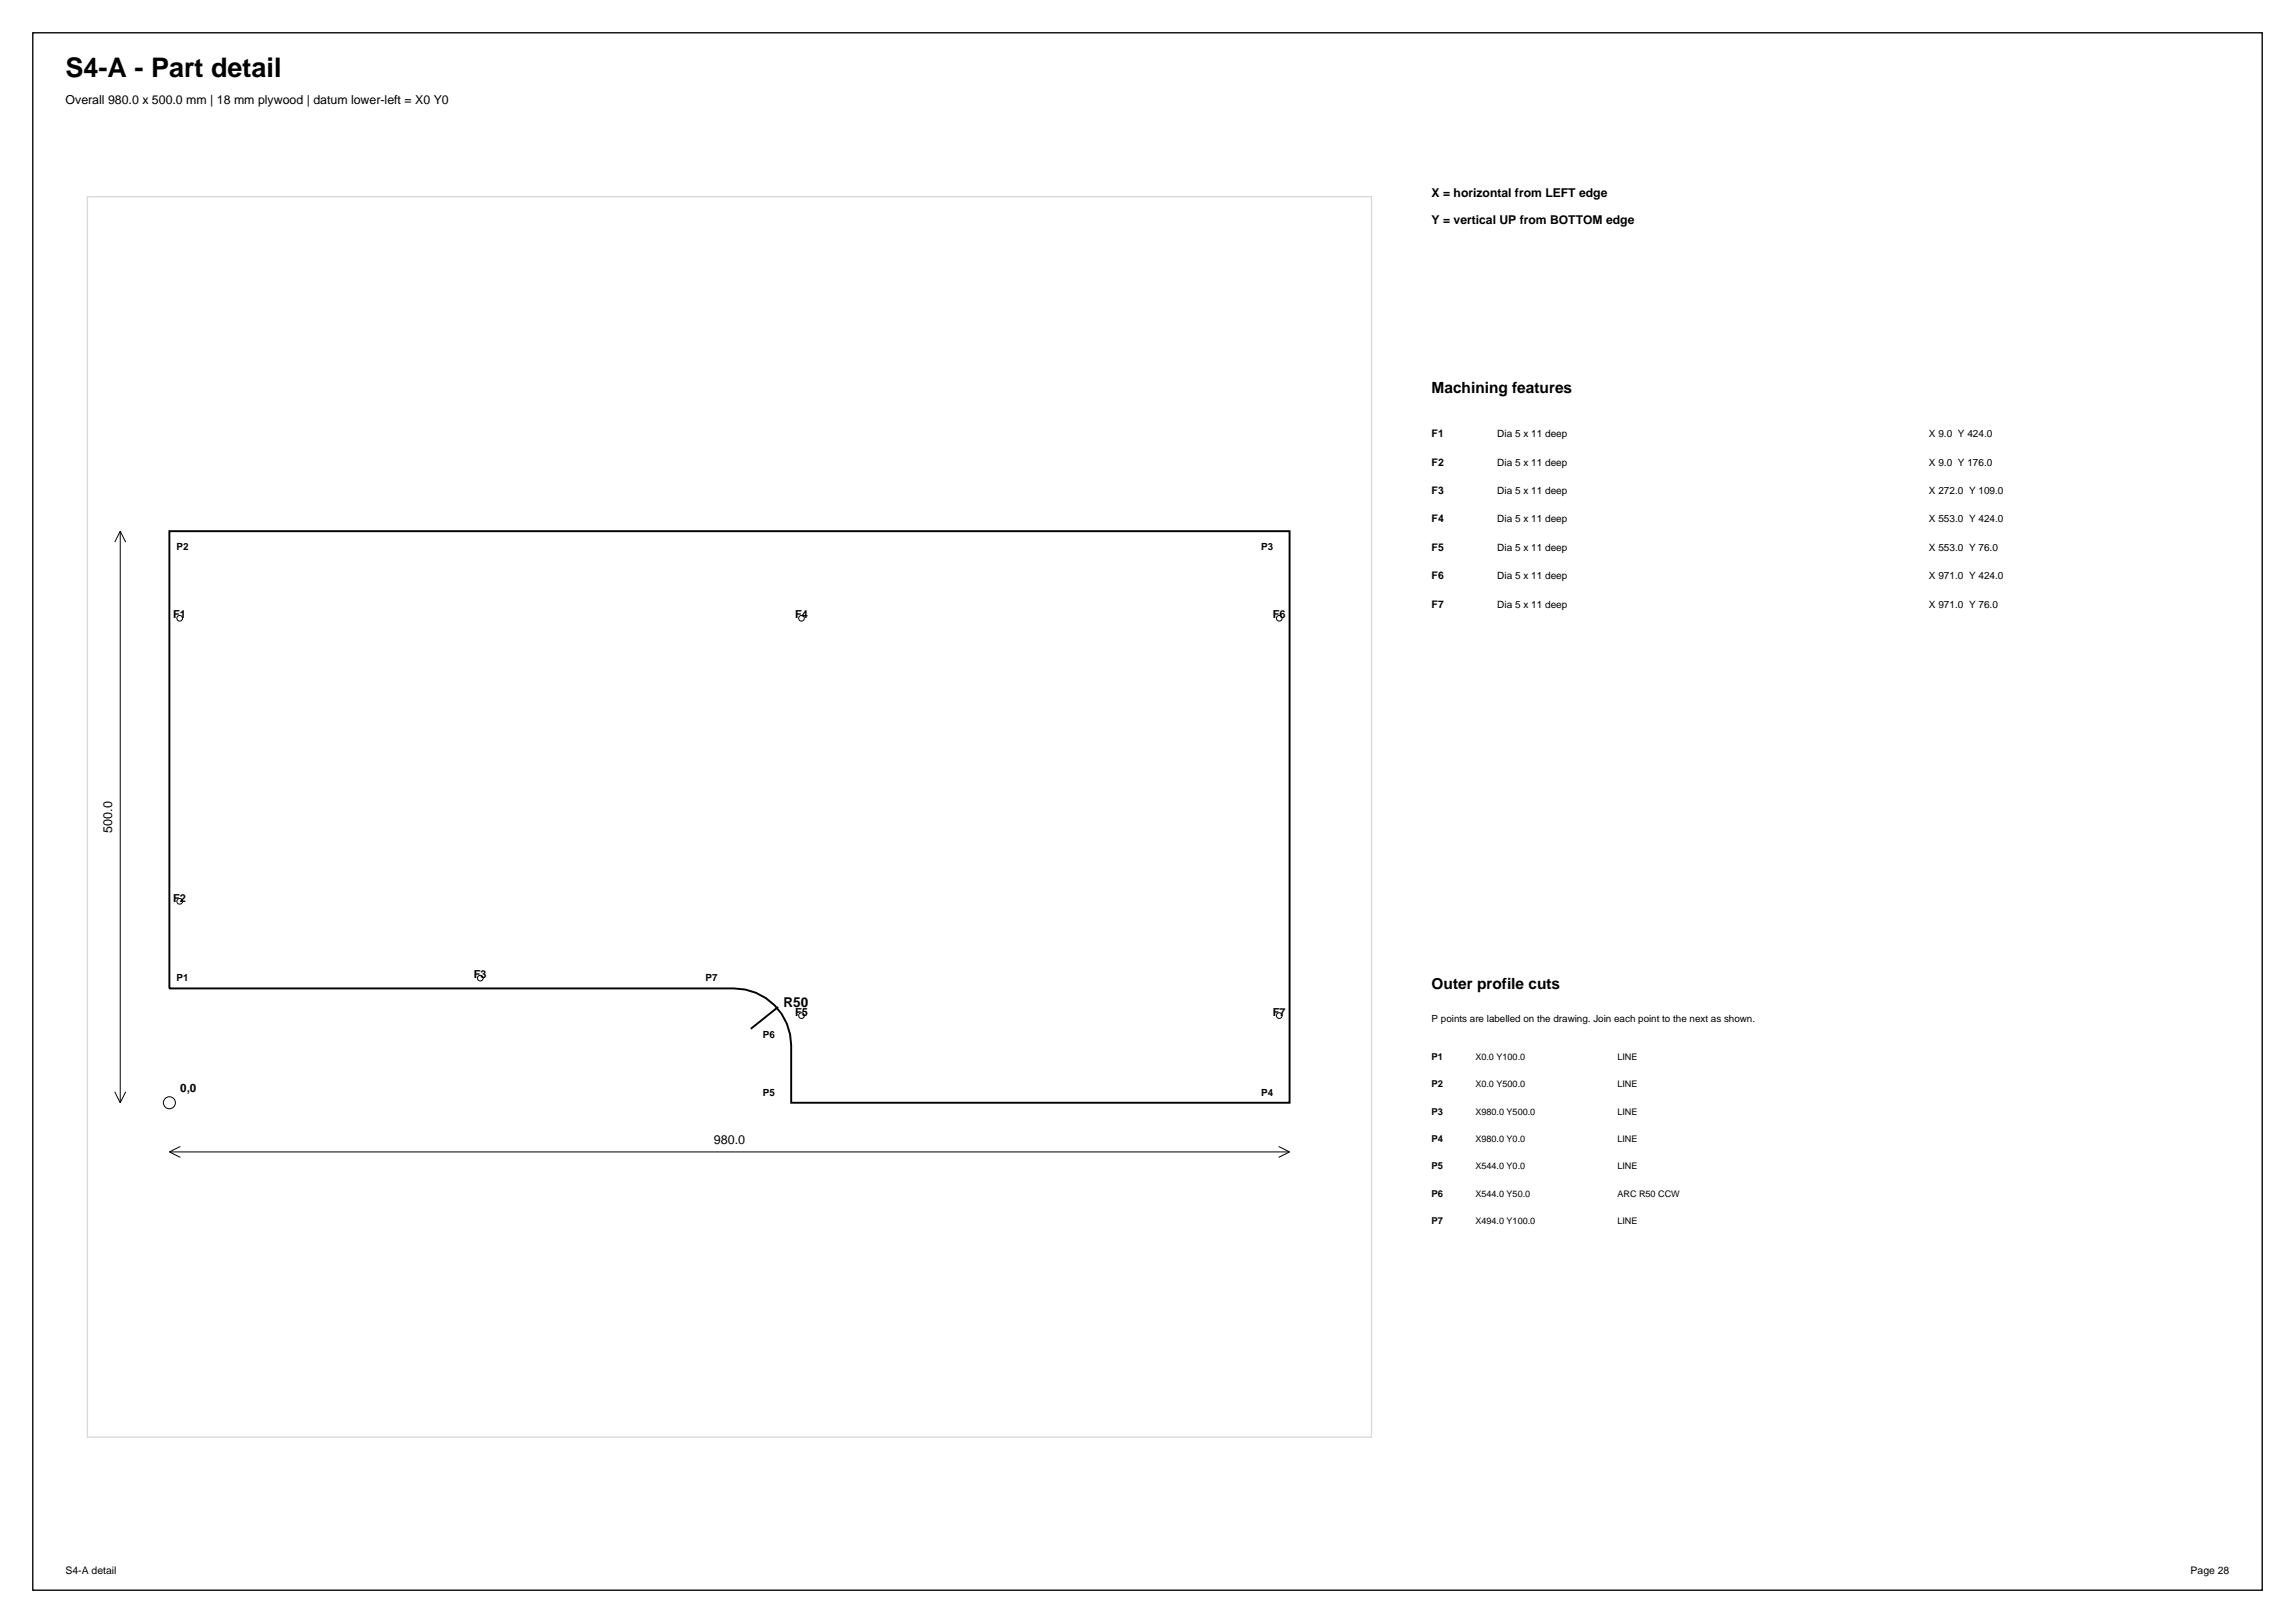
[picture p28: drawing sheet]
<svg xmlns="http://www.w3.org/2000/svg" width="420mm" height="297mm" viewBox="0 0 420 297" stroke-linecap="round" stroke-linejoin="round" font-family="sans-serif">
<defs><g id="words">
<text font-size="4.9" x="12" y="14">S4-A - Part detail</text>
<g font-size="2.8">
<text x="262" y="72">Machining features</text>
<text x="262" y="181">Outer profile cuts</text>
</g>
<text font-size="2.5" x="143.4" y="184.3">R50</text>
<g font-size="2.3">
<text x="12" y="19">Overall 980.0 x 500.0 mm | 18 mm plywood | datum lower-left = X0 Y0</text>
<text x="20.5" y="152.4" transform="rotate(-90 20.5 152.4)">500.0</text>
<text x="130.6" y="209.3">980.0</text>
</g>
<g font-size="2.2">
<text x="262" y="36">X = horizontal from LEFT edge</text>
<text x="262" y="41">Y = vertical UP from BOTTOM edge</text>
</g>
<text font-size="2.1" x="33" y="199.8">0,0</text>
<g font-size="2">
<text x="31.7" y="113.1">F1</text>
<text x="145.5" y="113.1">F4</text>
<text x="232.9" y="113.1">F6</text>
<text x="31.7" y="165">F2</text>
<text x="86.7" y="179">F3</text>
<text x="145.5" y="185.9">F5</text>
<text x="232.9" y="185.9">F7</text>
</g>
<g font-size="1.9">
<text x="262" y="80">F1</text>
<text x="262" y="85.2">F2</text>
<text x="262" y="90.4">F3</text>
<text x="262" y="95.6">F4</text>
<text x="262" y="100.8">F5</text>
<text x="262" y="106">F6</text>
<text x="262" y="111.2">F7</text>
<text x="12" y="288">S4-A detail</text>
<text x="400.9" y="288">Page 28</text>
</g>
<g font-size="1.8">
<text x="274" y="80">Dia 5 x 11 deep</text>
<text x="353" y="80">X 9.0 Y 424.0</text>
<text x="274" y="85.2">Dia 5 x 11 deep</text>
<text x="353" y="85.2">X 9.0 Y 176.0</text>
<text x="274" y="90.4">Dia 5 x 11 deep</text>
<text x="274" y="95.6">Dia 5 x 11 deep</text>
<text x="353" y="90.4">X 272.0 Y 109.0</text>
<text x="353" y="95.6">X 553.0 Y 424.0</text>
<text x="32.3" y="100.6">P2</text>
<text x="230.8" y="100.6">P3</text>
<text x="274" y="100.8">Dia 5 x 11 deep</text>
<text x="353" y="100.8">X 553.0 Y 76.0</text>
<text x="274" y="106">Dia 5 x 11 deep</text>
<text x="353" y="106">X 971.0 Y 424.0</text>
<text x="274" y="111.2">Dia 5 x 11 deep</text>
<text x="353" y="111.2">X 971.0 Y 76.0</text>
<text x="32.3" y="179.6">P1</text>
<text x="129.1" y="179.6">P7</text>
<text x="139.6" y="190">P6</text>
<text x="262" y="187">P points are labelled on the drawing. Join each point to the next as shown.</text>
<text x="139.6" y="200.5">P5</text>
<text x="230.8" y="200.5">P4</text>
</g>
<g font-size="1.7">
<text x="262" y="194">P1</text>
<text x="270" y="194">X0.0 Y100.0</text>
<text x="296" y="194">LINE</text>
<text x="262" y="199">P2</text>
<text x="270" y="199">X0.0 Y500.0</text>
<text x="296" y="199">LINE</text>
<text x="262" y="204">P3</text>
<text x="262" y="209">P4</text>
<text x="270" y="204">X980.0 Y500.0</text>
<text x="270" y="209">X980.0 Y0.0</text>
<text x="296" y="204">LINE</text>
<text x="296" y="209">LINE</text>
<text x="262" y="214">P5</text>
<text x="270" y="214">X544.0 Y0.0</text>
<text x="296" y="214">LINE</text>
<text x="262" y="219">P6</text>
<text x="270" y="219">X544.0 Y50.0</text>
<text x="296" y="219">ARC R50 CCW</text>
<text x="262" y="224">P7</text>
<text x="270" y="224">X494.0 Y100.0</text>
<text x="296" y="224">LINE</text>
</g>
</g></defs>
<path d="M6 6h408v285h-408z" fill="none" stroke="#000" stroke-width=".25"/>
<path d="M16 36h235v227h-235z" fill="none" stroke="#d9d9d9" stroke-width=".25"/>
<path d="M31 97.2h205v104.6h-91.2v-10.5a10.5 10.5 0 0 0-10.5-10.4h-103.3zM142.4 184.3l-5 4" fill="none" stroke="#000" stroke-width=".35"/>
<g fill="none" stroke="#000" stroke-width=".18">
<path d="M22 97.2v104.6M22 97.2l-1 2M22 97.2l1 2M21 199.8l1 2M23 199.8l-1 2M31 210.8h205M31 210.8l2 1M33 209.8l-2 1M234 209.8l2 1M236 210.8l-2 1"/>
<circle cx="32.9" cy="113.1" r=".52"/>
<circle cx="146.7" cy="113.1" r=".52"/>
<circle cx="234.1" cy="113.1" r=".52"/>
<circle cx="32.9" cy="164.9" r=".52"/>
<circle cx="87.9" cy="179" r=".52"/>
<circle cx="146.7" cy="185.9" r=".52"/>
<circle cx="234.1" cy="185.9" r=".52"/>
<circle cx="31" cy="201.8" r="1.1"/>
</g>
<use href="#words"/>
</svg>
